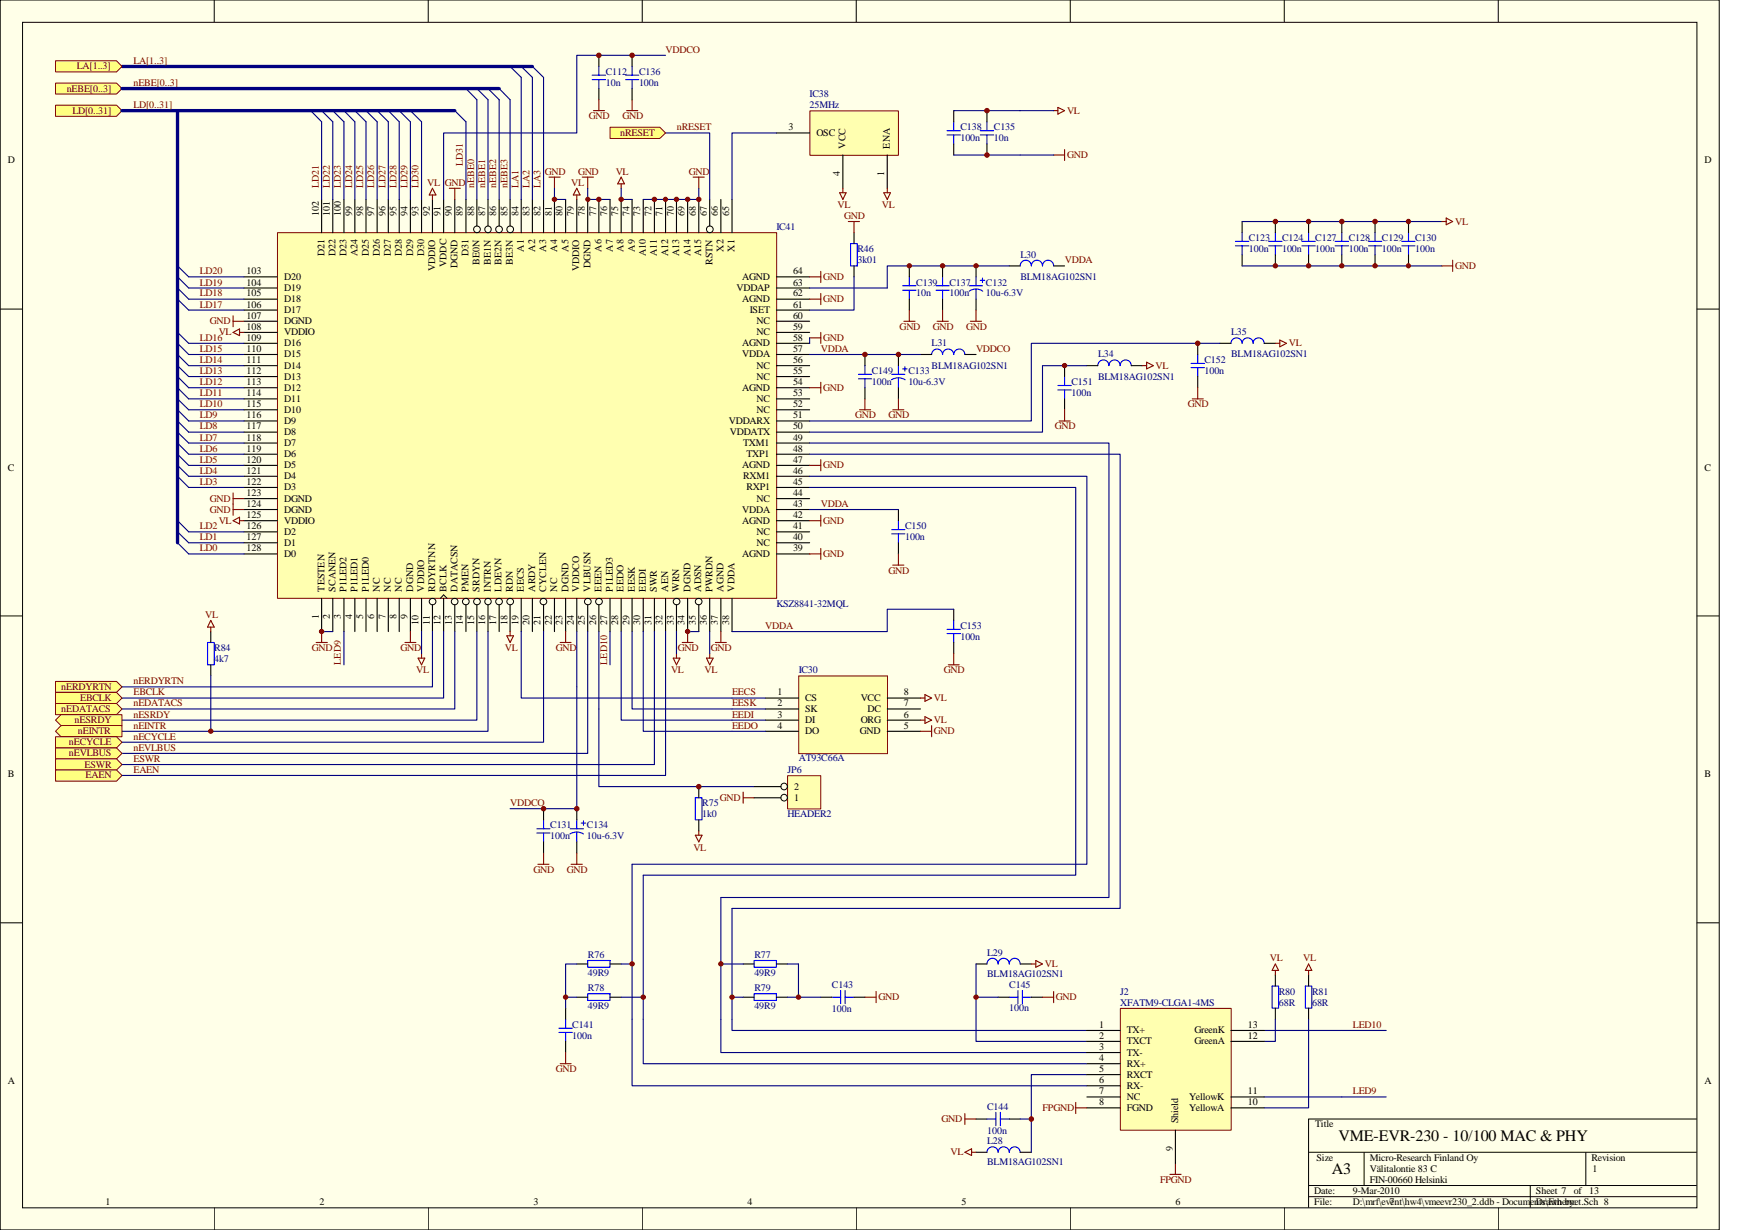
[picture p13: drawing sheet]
<svg xmlns="http://www.w3.org/2000/svg" width="297mm" height="210mm" viewBox="0 0 297 210" stroke-linecap="round" stroke-linejoin="round" font-family="sans-serif">
<defs><g id="words">
<g font-size="2.7">
<text x="228.5" y="194.7">VME-EVR-230 - 10/100 MAC &amp; PHY</text>
<text x="227.4" y="200.4">A3</text>
</g>
<g font-size="1.7" fill="#800000">
<text x="13.1" y="11.9">LA[1..3]</text>
<text x="22.8" y="10.9">LA[1..3]</text>
<text x="113.6" y="9">VDDCO</text>
<text x="11.4" y="15.6">nEBE[0..3]</text>
<text x="22.8" y="14.7">nEBE[0..3]</text>
<text x="12.4" y="19.4">LD[0..31]</text>
<text x="22.8" y="18.5">LD[0..31]</text>
<text x="100.5" y="20.4">GND</text>
<text x="105.9" y="23.2">nRESET</text>
<text x="106.3" y="20.4">GND</text>
<text x="115.5" y="22.2">nRESET</text>
<text x="182.2" y="19.4">VL</text>
<text x="79" y="28.4" transform="rotate(-90 79 28.4)">LD31</text>
<text x="93" y="29.8">GND</text>
<text x="98.7" y="29.8">GND</text>
<text x="105.1" y="29.8">VL</text>
<text x="117.6" y="29.8">GND</text>
<text x="182.2" y="27">GND</text>
<text x="54.4" y="32.1" transform="rotate(-90 54.4 32.1)">LD21</text>
<text x="56.3" y="32.1" transform="rotate(-90 56.3 32.1)">LD22</text>
<text x="58.2" y="32.1" transform="rotate(-90 58.2 32.1)">LD23</text>
<text x="60.1" y="32.1" transform="rotate(-90 60.1 32.1)">LD24</text>
<text x="62" y="32.1" transform="rotate(-90 62 32.1)">LD25</text>
<text x="63.9" y="32.1" transform="rotate(-90 63.9 32.1)">LD26</text>
<text x="65.8" y="32.1" transform="rotate(-90 65.8 32.1)">LD27</text>
<text x="67.7" y="32.1" transform="rotate(-90 67.7 32.1)">LD28</text>
<text x="69.6" y="32.1" transform="rotate(-90 69.6 32.1)">LD29</text>
<text x="71.5" y="32.1" transform="rotate(-90 71.5 32.1)">LD30</text>
<text x="72.9" y="31.7">VL</text>
<text x="75.9" y="31.7">GND</text>
<text x="80.9" y="32.1" transform="rotate(-90 80.9 32.1)">nEBE0</text>
<text x="82.8" y="32.1" transform="rotate(-90 82.8 32.1)">nEBE1</text>
<text x="84.7" y="32.1" transform="rotate(-90 84.7 32.1)">nEBE2</text>
<text x="86.6" y="32.1" transform="rotate(-90 86.6 32.1)">nEBE3</text>
<text x="88.5" y="32.1" transform="rotate(-90 88.5 32.1)">LA1</text>
<text x="90.4" y="32.1" transform="rotate(-90 90.4 32.1)">LA2</text>
<text x="92.3" y="32.1" transform="rotate(-90 92.3 32.1)">LA3</text>
<text x="97.5" y="31.7">VL</text>
<text x="143" y="35.5">VL</text>
<text x="150.5" y="35.5">VL</text>
<text x="144.1" y="37.4">GND</text>
<text x="248.4" y="38.3">VL</text>
<text x="34.1" y="46.8">LD20</text>
<text x="140.5" y="47.8">GND</text>
<text x="181.8" y="44.9">VDDA</text>
<text x="248.4" y="45.9">GND</text>
<text x="34.1" y="52.5">LD17</text>
<text x="34.1" y="50.6">LD18</text>
<text x="34.1" y="48.7">LD19</text>
<text x="140.5" y="51.6">GND</text>
<text x="34.1" y="58.2">LD16</text>
<text x="35.8" y="55.3">GND</text>
<text x="37.3" y="57.2">VL</text>
<text x="140.5" y="58.2">GND</text>
<text x="153.6" y="56.3">GND</text>
<text x="159.3" y="56.3">GND</text>
<text x="164.9" y="56.3">GND</text>
<text x="220" y="59.1">VL</text>
<text x="34.1" y="65.7">LD12</text>
<text x="34.1" y="63.8">LD13</text>
<text x="34.1" y="61.9">LD14</text>
<text x="34.1" y="60.1">LD15</text>
<text x="140.1" y="60.1">VDDA</text>
<text x="166.6" y="60.1">VDDCO</text>
<text x="197.3" y="62.9">VL</text>
<text x="34.1" y="71.4">LD9</text>
<text x="34.1" y="69.5">LD10</text>
<text x="34.1" y="67.6">LD11</text>
<text x="140.5" y="66.7">GND</text>
<text x="146" y="71.4">GND</text>
<text x="151.7" y="71.4">GND</text>
<text x="202.8" y="69.5">GND</text>
<text x="34.1" y="77.1">LD6</text>
<text x="34.1" y="75.2">LD7</text>
<text x="34.1" y="73.3">LD8</text>
<text x="180.1" y="73.3">GND</text>
<text x="34.1" y="82.8">LD3</text>
<text x="34.1" y="80.9">LD4</text>
<text x="34.1" y="79">LD5</text>
<text x="140.5" y="79.9">GND</text>
<text x="35.8" y="85.6">GND</text>
<text x="35.8" y="87.5">GND</text>
<text x="37.3" y="89.4">VL</text>
<text x="140.1" y="86.5">VDDA</text>
<text x="140.5" y="89.4">GND</text>
<text x="34.1" y="94.1">LD0</text>
<text x="34.1" y="92.2">LD1</text>
<text x="34.1" y="90.3">LD2</text>
<text x="140.5" y="95">GND</text>
<text x="151.7" y="97.9">GND</text>
<text x="35" y="105.5">VL</text>
<text x="130.6" y="107.3">VDDA</text>
<text x="53.3" y="111.1">GND</text>
<text x="58.2" y="113.5" transform="rotate(-90 58.2 113.5)">LED9</text>
<text x="68.4" y="111.1">GND</text>
<text x="86.2" y="111.1">VL</text>
<text x="94.9" y="111.1">GND</text>
<text x="103.6" y="113.5" transform="rotate(-90 103.6 113.5)">LED10</text>
<text x="115.7" y="111.1">GND</text>
<text x="121.4" y="111.1">GND</text>
<text x="10.5" y="117.7">nERDYRTN</text>
<text x="13.7" y="119.6">EBCLK</text>
<text x="22.8" y="116.8">nERDYRTN</text>
<text x="22.8" y="118.7">EBCLK</text>
<text x="71" y="114.9">VL</text>
<text x="114.6" y="114.9">VL</text>
<text x="120.3" y="114.9">VL</text>
<text x="125" y="118.7">EECS</text>
<text x="159.4" y="119.6">VL</text>
<text x="161.1" y="114.9">GND</text>
<text x="10.5" y="121.5">nEDATACS</text>
<text x="12.7" y="123.4">nESRDY</text>
<text x="13.3" y="125.3">nEINTR</text>
<text x="22.8" y="120.6">nEDATACS</text>
<text x="22.8" y="122.5">nESRDY</text>
<text x="22.8" y="124.3">nEINTR</text>
<text x="125" y="120.6">EESK</text>
<text x="125" y="122.5">EEDI</text>
<text x="125" y="124.3">EEDO</text>
<text x="159.4" y="123.4">VL</text>
<text x="159.4" y="125.3">GND</text>
<text x="11.8" y="127.2">nECYCLE</text>
<text x="11.8" y="129.1">nEVLBUS</text>
<text x="14.4" y="131">ESWR</text>
<text x="22.8" y="126.2">nECYCLE</text>
<text x="22.8" y="128.1">nEVLBUS</text>
<text x="22.8" y="130">ESWR</text>
<text x="22.8" y="131.9">EAEN</text>
<text x="14.6" y="132.8">EAEN</text>
<text x="87.1" y="137.6">VDDCO</text>
<text x="122.9" y="136.7">GND</text>
<text x="91.1" y="148.9">GND</text>
<text x="96.8" y="148.9">GND</text>
<text x="118.4" y="145.2">VL</text>
<text x="178.3" y="165">VL</text>
<text x="216.8" y="164">VL</text>
<text x="222.5" y="164">VL</text>
<text x="150" y="170.7">GND</text>
<text x="180.3" y="170.7">GND</text>
<text x="231" y="175.4">LED10</text>
<text x="94.9" y="183">GND</text>
<text x="160.7" y="191.5">GND</text>
<text x="178" y="189.6">FPGND</text>
<text x="231" y="186.7">LED9</text>
<text x="162.3" y="197.1">VL</text>
<text x="198" y="201.9">FPGND</text>
</g>
<g font-size="1.7" fill="#000080">
<text x="103.4" y="12.8">C112</text>
<text x="103.4" y="14.7">10n</text>
<text x="109.1" y="12.8">C136</text>
<text x="109.1" y="14.7">100n</text>
<text x="138.2" y="16.6">IC38</text>
<text x="138.2" y="18.5">25MHz</text>
<text x="164" y="22.2">C138</text>
<text x="169.7" y="22.2">C135</text>
<text x="164" y="24.1">100n</text>
<text x="169.7" y="24.1">10n</text>
<text x="132.5" y="39.2">IC41</text>
<text x="213.2" y="41.1">C123</text>
<text x="218.9" y="41.1">C124</text>
<text x="224.5" y="41.1">C127</text>
<text x="230.2" y="41.1">C128</text>
<text x="235.9" y="41.1">C129</text>
<text x="241.6" y="41.1">C130</text>
<text x="146.4" y="43.1">R46</text>
<text x="146.4" y="44.9">3k01</text>
<text x="174.2" y="44">L30</text>
<text x="174.2" y="47.8">BLM18AG102SN1</text>
<text x="213.2" y="43.1">100n</text>
<text x="218.9" y="43.1">100n</text>
<text x="224.5" y="43.1">100n</text>
<text x="230.2" y="43.1">100n</text>
<text x="235.9" y="43.1">100n</text>
<text x="241.6" y="43.1">100n</text>
<text x="156.4" y="48.7">C139</text>
<text x="156.4" y="50.6">10n</text>
<text x="162.1" y="48.7">C137</text>
<text x="162.1" y="50.6">100n</text>
<text x="168.3" y="48.7">C132</text>
<text x="168.3" y="50.6">10u-6.3V</text>
<text x="159" y="59.1">L31</text>
<text x="210.2" y="57.2">L35</text>
<text x="148.8" y="63.8">C149</text>
<text x="148.8" y="65.7">100n</text>
<text x="155.1" y="63.8">C133</text>
<text x="155.1" y="65.7">10u-6.3V</text>
<text x="159" y="62.9">BLM18AG102SN1</text>
<text x="182.9" y="65.7">C151</text>
<text x="187.4" y="61">L34</text>
<text x="187.4" y="64.8">BLM18AG102SN1</text>
<text x="205.6" y="61.9">C152</text>
<text x="205.6" y="63.8">100n</text>
<text x="210.2" y="61">BLM18AG102SN1</text>
<text x="182.9" y="67.6">100n</text>
<text x="154.5" y="90.3">C150</text>
<text x="154.5" y="92.2">100n</text>
<text x="132.5" y="103.5">KSZ8841-32MQL</text>
<text x="164" y="107.3">C153</text>
<text x="36.6" y="111.1">R84</text>
<text x="36.6" y="113">4k7</text>
<text x="164" y="109.2">100n</text>
<text x="136.4" y="114.9">IC30</text>
<text x="134.4" y="131.9">JP6</text>
<text x="136.4" y="129.8">AT93C66A</text>
<text x="119.9" y="137.6">R75</text>
<text x="93.9" y="141.4">C131</text>
<text x="93.9" y="143.3">100n</text>
<text x="100.2" y="141.4">C134</text>
<text x="100.2" y="143.3">10u-6.3V</text>
<text x="119.9" y="139.5">1k0</text>
<text x="134.4" y="139.5">HEADER2</text>
<text x="100.4" y="163.5">R76</text>
<text x="100.4" y="166.5">49R9</text>
<text x="128.8" y="163.5">R77</text>
<text x="128.8" y="166.5">49R9</text>
<text x="168.5" y="163.1">L29</text>
<text x="168.5" y="166.7">BLM18AG102SN1</text>
<text x="100.4" y="169.2">R78</text>
<text x="100.4" y="172.2">49R9</text>
<text x="128.8" y="169.2">R79</text>
<text x="128.8" y="172.2">49R9</text>
<text x="142" y="168.6">C143</text>
<text x="142" y="172.8">100n</text>
<text x="172.3" y="168.6">C145</text>
<text x="172.3" y="172.6">100n</text>
<text x="191.2" y="169.7">J2</text>
<text x="191.2" y="171.6">XFATM9-CLGA1-4MS</text>
<text x="218.3" y="169.7">R80</text>
<text x="218.3" y="171.6">68R</text>
<text x="224" y="169.7">R81</text>
<text x="224" y="171.6">68R</text>
<text x="97.7" y="175.4">C141</text>
<text x="97.7" y="177.3">100n</text>
<text x="168.5" y="189.4">C144</text>
<text x="168.5" y="193.5">100n</text>
<text x="168.5" y="195.2">L28</text>
<text x="168.5" y="198.8">BLM18AG102SN1</text>
</g>
<g font-size="1.7">
<text x="134.6" y="22.2">3</text>
<text x="139.4" y="23.2">OSC</text>
<text x="1.4" y="27.9">D</text>
<text x="144.4" y="25.4" transform="rotate(-90 144.4 25.4)">VCC</text>
<text x="151.9" y="25.4" transform="rotate(-90 151.9 25.4)">ENA</text>
<text x="291" y="27.9">D</text>
<text x="143.4" y="30.1" transform="rotate(-90 143.4 30.1)">4</text>
<text x="151" y="30.1" transform="rotate(-90 151 30.1)">1</text>
<text x="54.4" y="36.9" transform="rotate(-90 54.4 36.9)">102</text>
<text x="56.3" y="36.9" transform="rotate(-90 56.3 36.9)">101</text>
<text x="58.2" y="36.9" transform="rotate(-90 58.2 36.9)">100</text>
<text x="60.1" y="36.9" transform="rotate(-90 60.1 36.9)">99</text>
<text x="62" y="36.9" transform="rotate(-90 62 36.9)">98</text>
<text x="63.9" y="36.9" transform="rotate(-90 63.9 36.9)">97</text>
<text x="65.8" y="36.9" transform="rotate(-90 65.8 36.9)">96</text>
<text x="67.7" y="36.9" transform="rotate(-90 67.7 36.9)">95</text>
<text x="69.6" y="36.9" transform="rotate(-90 69.6 36.9)">94</text>
<text x="71.5" y="36.9" transform="rotate(-90 71.5 36.9)">93</text>
<text x="73.4" y="36.9" transform="rotate(-90 73.4 36.9)">92</text>
<text x="75.2" y="36.9" transform="rotate(-90 75.2 36.9)">91</text>
<text x="77.1" y="36.9" transform="rotate(-90 77.1 36.9)">90</text>
<text x="79" y="36.9" transform="rotate(-90 79 36.9)">89</text>
<text x="80.9" y="36.9" transform="rotate(-90 80.9 36.9)">88</text>
<text x="82.8" y="36.9" transform="rotate(-90 82.8 36.9)">87</text>
<text x="84.7" y="36.9" transform="rotate(-90 84.7 36.9)">86</text>
<text x="86.6" y="36.9" transform="rotate(-90 86.6 36.9)">85</text>
<text x="88.5" y="36.9" transform="rotate(-90 88.5 36.9)">84</text>
<text x="90.4" y="36.9" transform="rotate(-90 90.4 36.9)">83</text>
<text x="92.3" y="36.9" transform="rotate(-90 92.3 36.9)">82</text>
<text x="94.2" y="36.9" transform="rotate(-90 94.2 36.9)">81</text>
<text x="96.1" y="36.9" transform="rotate(-90 96.1 36.9)">80</text>
<text x="98" y="36.9" transform="rotate(-90 98 36.9)">79</text>
<text x="99.9" y="36.9" transform="rotate(-90 99.9 36.9)">78</text>
<text x="101.8" y="36.9" transform="rotate(-90 101.8 36.9)">77</text>
<text x="103.6" y="36.9" transform="rotate(-90 103.6 36.9)">76</text>
<text x="105.5" y="36.9" transform="rotate(-90 105.5 36.9)">75</text>
<text x="107.4" y="36.9" transform="rotate(-90 107.4 36.9)">74</text>
<text x="109.3" y="36.9" transform="rotate(-90 109.3 36.9)">73</text>
<text x="111.2" y="36.9" transform="rotate(-90 111.2 36.9)">72</text>
<text x="113.1" y="36.9" transform="rotate(-90 113.1 36.9)">71</text>
<text x="115" y="36.9" transform="rotate(-90 115 36.9)">70</text>
<text x="116.9" y="36.9" transform="rotate(-90 116.9 36.9)">69</text>
<text x="118.8" y="36.9" transform="rotate(-90 118.8 36.9)">68</text>
<text x="120.7" y="36.9" transform="rotate(-90 120.7 36.9)">67</text>
<text x="122.6" y="36.9" transform="rotate(-90 122.6 36.9)">66</text>
<text x="124.5" y="36.9" transform="rotate(-90 124.5 36.9)">65</text>
<text x="42.1" y="46.8">103</text>
<text x="48.5" y="47.8">D20</text>
<text x="55.4" y="43.7" transform="rotate(-90 55.4 43.7)">D21</text>
<text x="57.3" y="43.7" transform="rotate(-90 57.3 43.7)">D22</text>
<text x="59.1" y="43.7" transform="rotate(-90 59.1 43.7)">D23</text>
<text x="61" y="43.7" transform="rotate(-90 61 43.7)">A24</text>
<text x="62.9" y="43.7" transform="rotate(-90 62.9 43.7)">D25</text>
<text x="64.9" y="43.7" transform="rotate(-90 64.9 43.7)">D26</text>
<text x="66.7" y="43.7" transform="rotate(-90 66.7 43.7)">D27</text>
<text x="68.6" y="43.7" transform="rotate(-90 68.6 43.7)">D28</text>
<text x="70.5" y="43.7" transform="rotate(-90 70.5 43.7)">D29</text>
<text x="72.4" y="43.7" transform="rotate(-90 72.4 43.7)">D30</text>
<text x="74.3" y="46.3" transform="rotate(-90 74.3 46.3)">VDDIO</text>
<text x="76.2" y="45.6" transform="rotate(-90 76.2 45.6)">VDDC</text>
<text x="78.1" y="45.8" transform="rotate(-90 78.1 45.8)">DGND</text>
<text x="80" y="43.7" transform="rotate(-90 80 43.7)">D31</text>
<text x="81.9" y="45.2" transform="rotate(-90 81.9 45.2)">BE0N</text>
<text x="83.8" y="45.2" transform="rotate(-90 83.8 45.2)">BE1N</text>
<text x="85.6" y="45.2" transform="rotate(-90 85.6 45.2)">BE2N</text>
<text x="87.5" y="45.2" transform="rotate(-90 87.5 45.2)">BE3N</text>
<text x="89.4" y="42.9" transform="rotate(-90 89.4 42.9)">A1</text>
<text x="91.4" y="42.9" transform="rotate(-90 91.4 42.9)">A2</text>
<text x="93.2" y="42.9" transform="rotate(-90 93.2 42.9)">A3</text>
<text x="95.1" y="42.9" transform="rotate(-90 95.1 42.9)">A4</text>
<text x="97" y="42.9" transform="rotate(-90 97 42.9)">A5</text>
<text x="98.9" y="46.3" transform="rotate(-90 98.9 46.3)">VDDIO</text>
<text x="100.8" y="45.8" transform="rotate(-90 100.8 45.8)">DGND</text>
<text x="102.7" y="42.9" transform="rotate(-90 102.7 42.9)">A6</text>
<text x="104.6" y="42.9" transform="rotate(-90 104.6 42.9)">A7</text>
<text x="106.5" y="42.9" transform="rotate(-90 106.5 42.9)">A8</text>
<text x="108.4" y="42.9" transform="rotate(-90 108.4 42.9)">A9</text>
<text x="110.3" y="43.7" transform="rotate(-90 110.3 43.7)">A10</text>
<text x="112.1" y="43.7" transform="rotate(-90 112.1 43.7)">A11</text>
<text x="114" y="43.7" transform="rotate(-90 114 43.7)">A12</text>
<text x="115.9" y="43.7" transform="rotate(-90 115.9 43.7)">A13</text>
<text x="117.9" y="43.7" transform="rotate(-90 117.9 43.7)">A14</text>
<text x="119.7" y="43.7" transform="rotate(-90 119.7 43.7)">A15</text>
<text x="121.6" y="45.2" transform="rotate(-90 121.6 45.2)">RSTN</text>
<text x="123.5" y="42.9" transform="rotate(-90 123.5 42.9)">X2</text>
<text x="125.4" y="42.9" transform="rotate(-90 125.4 42.9)">X1</text>
<text x="126.7" y="47.8">AGND</text>
<text x="135.4" y="46.8">64</text>
<text x="42.1" y="48.7">104</text>
<text x="42.1" y="50.6">105</text>
<text x="42.1" y="52.5">106</text>
<text x="48.5" y="49.7">D19</text>
<text x="48.5" y="51.6">D18</text>
<text x="48.5" y="53.4">D17</text>
<text x="125.7" y="49.7">VDDAP</text>
<text x="126.7" y="51.6">AGND</text>
<text x="128" y="53.4">ISET</text>
<text x="135.4" y="48.7">63</text>
<text x="135.4" y="52.5">61</text>
<text x="135.4" y="50.6">62</text>
<text x="42.1" y="54.4">107</text>
<text x="42.1" y="56.3">108</text>
<text x="42.1" y="58.2">109</text>
<text x="48.5" y="55.3">DGND</text>
<text x="48.5" y="57.2">VDDIO</text>
<text x="48.5" y="59.1">D16</text>
<text x="126.7" y="59.1">AGND</text>
<text x="129.2" y="57.2">NC</text>
<text x="129.2" y="55.3">NC</text>
<text x="135.4" y="56.3">59</text>
<text x="135.4" y="54.4">60</text>
<text x="135.4" y="58.2">58</text>
<text x="42.1" y="60.1">110</text>
<text x="42.1" y="61.9">111</text>
<text x="42.1" y="63.8">112</text>
<text x="42.1" y="65.7">113</text>
<text x="48.5" y="61">D15</text>
<text x="48.5" y="62.9">D14</text>
<text x="48.5" y="64.8">D13</text>
<text x="126.7" y="61">VDDA</text>
<text x="129.2" y="64.8">NC</text>
<text x="129.2" y="62.9">NC</text>
<text x="135.4" y="63.8">55</text>
<text x="135.4" y="61.9">56</text>
<text x="135.4" y="65.7">54</text>
<text x="135.4" y="60.1">57</text>
<text x="42.1" y="67.6">114</text>
<text x="42.1" y="69.5">115</text>
<text x="42.1" y="71.4">116</text>
<text x="48.5" y="66.7">D12</text>
<text x="48.5" y="68.6">D11</text>
<text x="48.5" y="70.4">D10</text>
<text x="126.7" y="66.7">AGND</text>
<text x="129.2" y="70.4">NC</text>
<text x="129.2" y="68.6">NC</text>
<text x="135.4" y="69.5">52</text>
<text x="135.4" y="67.6">53</text>
<text x="135.4" y="71.4">51</text>
<text x="42.1" y="73.3">117</text>
<text x="42.1" y="75.2">118</text>
<text x="42.1" y="77.1">119</text>
<text x="48.5" y="72.3">D9</text>
<text x="48.5" y="74.3">D8</text>
<text x="48.5" y="76.1">D7</text>
<text x="124.4" y="72.3">VDDARX</text>
<text x="124.6" y="74.3">VDDATX</text>
<text x="126.9" y="76.1">TXM1</text>
<text x="135.4" y="77.1">48</text>
<text x="135.4" y="73.3">50</text>
<text x="135.4" y="75.2">49</text>
<text x="1.4" y="80.3">C</text>
<text x="42.1" y="79">120</text>
<text x="42.1" y="80.9">121</text>
<text x="42.1" y="82.8">122</text>
<text x="48.5" y="78">D6</text>
<text x="48.5" y="79.9">D5</text>
<text x="48.5" y="81.8">D4</text>
<text x="48.5" y="83.7">D3</text>
<text x="126.7" y="79.9">AGND</text>
<text x="126.9" y="81.8">RXM1</text>
<text x="127.4" y="83.7">RXP1</text>
<text x="127.4" y="78">TXP1</text>
<text x="135.4" y="82.8">45</text>
<text x="135.4" y="79">47</text>
<text x="135.4" y="80.9">46</text>
<text x="291" y="80.3">C</text>
<text x="42.1" y="84.6">123</text>
<text x="42.1" y="86.5">124</text>
<text x="42.1" y="88.4">125</text>
<text x="48.5" y="85.6">DGND</text>
<text x="48.5" y="87.5">DGND</text>
<text x="48.5" y="89.4">VDDIO</text>
<text x="126.7" y="89.4">AGND</text>
<text x="126.7" y="87.5">VDDA</text>
<text x="129.2" y="85.6">NC</text>
<text x="135.4" y="84.6">44</text>
<text x="135.4" y="88.4">42</text>
<text x="135.4" y="86.5">43</text>
<text x="42.1" y="90.3">126</text>
<text x="42.1" y="92.2">127</text>
<text x="42.1" y="94.1">128</text>
<text x="48.5" y="91.3">D2</text>
<text x="48.5" y="93.1">D1</text>
<text x="48.5" y="95">D0</text>
<text x="126.7" y="95">AGND</text>
<text x="129.2" y="93.1">NC</text>
<text x="129.2" y="91.3">NC</text>
<text x="135.4" y="92.2">40</text>
<text x="135.4" y="90.3">41</text>
<text x="135.4" y="94.1">39</text>
<text x="55.4" y="101" transform="rotate(-90 55.4 101)">TESTEN</text>
<text x="57.3" y="101" transform="rotate(-90 57.3 101)">SCANEN</text>
<text x="59.1" y="101" transform="rotate(-90 59.1 101)">P1LED2</text>
<text x="61" y="101" transform="rotate(-90 61 101)">P1LED1</text>
<text x="62.9" y="101" transform="rotate(-90 62.9 101)">P1LED0</text>
<text x="64.9" y="101" transform="rotate(-90 64.9 101)">NC</text>
<text x="66.7" y="101" transform="rotate(-90 66.7 101)">NC</text>
<text x="68.6" y="101" transform="rotate(-90 68.6 101)">NC</text>
<text x="70.5" y="101" transform="rotate(-90 70.5 101)">DGND</text>
<text x="72.4" y="101" transform="rotate(-90 72.4 101)">VDDIO</text>
<text x="74.3" y="101" transform="rotate(-90 74.3 101)">RDYRTNN</text>
<text x="76.2" y="101" transform="rotate(-90 76.2 101)">BCLK</text>
<text x="78.1" y="101" transform="rotate(-90 78.1 101)">DATACSN</text>
<text x="80" y="101" transform="rotate(-90 80 101)">PMEN</text>
<text x="81.9" y="101" transform="rotate(-90 81.9 101)">SRDYN</text>
<text x="83.8" y="101" transform="rotate(-90 83.8 101)">INTRN</text>
<text x="85.6" y="101" transform="rotate(-90 85.6 101)">LDEVN</text>
<text x="87.5" y="101" transform="rotate(-90 87.5 101)">RDN</text>
<text x="89.4" y="101" transform="rotate(-90 89.4 101)">EECS</text>
<text x="91.4" y="101" transform="rotate(-90 91.4 101)">ARDY</text>
<text x="93.2" y="101" transform="rotate(-90 93.2 101)">CYCLEN</text>
<text x="95.1" y="101" transform="rotate(-90 95.1 101)">NC</text>
<text x="97" y="101" transform="rotate(-90 97 101)">DGND</text>
<text x="98.9" y="101" transform="rotate(-90 98.9 101)">VDDCO</text>
<text x="100.8" y="101" transform="rotate(-90 100.8 101)">VLBUSN</text>
<text x="102.7" y="101" transform="rotate(-90 102.7 101)">EEEN</text>
<text x="104.6" y="101" transform="rotate(-90 104.6 101)">P1LED3</text>
<text x="106.5" y="101" transform="rotate(-90 106.5 101)">EEDO</text>
<text x="108.4" y="101" transform="rotate(-90 108.4 101)">EESK</text>
<text x="110.3" y="101" transform="rotate(-90 110.3 101)">EEDI</text>
<text x="112.1" y="101" transform="rotate(-90 112.1 101)">SWR</text>
<text x="114" y="101" transform="rotate(-90 114 101)">AEN</text>
<text x="115.9" y="101" transform="rotate(-90 115.9 101)">WRN</text>
<text x="117.9" y="101" transform="rotate(-90 117.9 101)">DGND</text>
<text x="119.7" y="101" transform="rotate(-90 119.7 101)">ADSN</text>
<text x="121.6" y="101" transform="rotate(-90 121.6 101)">PWRDN</text>
<text x="123.5" y="101" transform="rotate(-90 123.5 101)">AGND</text>
<text x="125.4" y="101" transform="rotate(-90 125.4 101)">VDDA</text>
<text x="54.4" y="105.7" transform="rotate(-90 54.4 105.7)">1</text>
<text x="56.3" y="105.7" transform="rotate(-90 56.3 105.7)">2</text>
<text x="58.2" y="105.7" transform="rotate(-90 58.2 105.7)">3</text>
<text x="60.1" y="105.7" transform="rotate(-90 60.1 105.7)">4</text>
<text x="62" y="105.7" transform="rotate(-90 62 105.7)">5</text>
<text x="63.9" y="105.7" transform="rotate(-90 63.9 105.7)">6</text>
<text x="65.8" y="105.7" transform="rotate(-90 65.8 105.7)">7</text>
<text x="67.7" y="105.7" transform="rotate(-90 67.7 105.7)">8</text>
<text x="69.6" y="105.7" transform="rotate(-90 69.6 105.7)">9</text>
<text x="71.5" y="106.6" transform="rotate(-90 71.5 106.6)">10</text>
<text x="73.4" y="106.6" transform="rotate(-90 73.4 106.6)">11</text>
<text x="75.2" y="106.6" transform="rotate(-90 75.2 106.6)">12</text>
<text x="77.1" y="106.6" transform="rotate(-90 77.1 106.6)">13</text>
<text x="79" y="106.6" transform="rotate(-90 79 106.6)">14</text>
<text x="80.9" y="106.6" transform="rotate(-90 80.9 106.6)">15</text>
<text x="82.8" y="106.6" transform="rotate(-90 82.8 106.6)">16</text>
<text x="84.7" y="106.6" transform="rotate(-90 84.7 106.6)">17</text>
<text x="86.6" y="106.6" transform="rotate(-90 86.6 106.6)">18</text>
<text x="88.5" y="106.6" transform="rotate(-90 88.5 106.6)">19</text>
<text x="90.4" y="106.6" transform="rotate(-90 90.4 106.6)">20</text>
<text x="92.3" y="106.6" transform="rotate(-90 92.3 106.6)">21</text>
<text x="94.2" y="106.6" transform="rotate(-90 94.2 106.6)">22</text>
<text x="96.1" y="106.6" transform="rotate(-90 96.1 106.6)">23</text>
<text x="98" y="106.6" transform="rotate(-90 98 106.6)">24</text>
<text x="99.9" y="106.6" transform="rotate(-90 99.9 106.6)">25</text>
<text x="101.8" y="106.6" transform="rotate(-90 101.8 106.6)">26</text>
<text x="103.6" y="106.6" transform="rotate(-90 103.6 106.6)">27</text>
<text x="105.5" y="106.6" transform="rotate(-90 105.5 106.6)">28</text>
<text x="107.4" y="106.6" transform="rotate(-90 107.4 106.6)">29</text>
<text x="109.3" y="106.6" transform="rotate(-90 109.3 106.6)">30</text>
<text x="111.2" y="106.6" transform="rotate(-90 111.2 106.6)">31</text>
<text x="113.1" y="106.6" transform="rotate(-90 113.1 106.6)">32</text>
<text x="115" y="106.6" transform="rotate(-90 115 106.6)">33</text>
<text x="116.9" y="106.6" transform="rotate(-90 116.9 106.6)">34</text>
<text x="118.8" y="106.6" transform="rotate(-90 118.8 106.6)">35</text>
<text x="120.7" y="106.6" transform="rotate(-90 120.7 106.6)">36</text>
<text x="122.6" y="106.6" transform="rotate(-90 122.6 106.6)">37</text>
<text x="124.5" y="106.6" transform="rotate(-90 124.5 106.6)">38</text>
<text x="132.8" y="118.7">1</text>
<text x="137.5" y="119.6">CS</text>
<text x="146.9" y="119.6">VCC</text>
<text x="154.3" y="118.7">8</text>
<text x="132.8" y="120.6">2</text>
<text x="132.8" y="122.5">3</text>
<text x="132.8" y="124.3">4</text>
<text x="137.5" y="121.5">SK</text>
<text x="137.5" y="123.4">DI</text>
<text x="137.5" y="125.3">DO</text>
<text x="146.8" y="125.3">GND</text>
<text x="146.9" y="123.4">ORG</text>
<text x="148.1" y="121.5">DC</text>
<text x="154.3" y="120.6">7</text>
<text x="154.3" y="124.3">5</text>
<text x="154.3" y="122.5">6</text>
<text x="1.4" y="132.7">B</text>
<text x="135.6" y="136.7">1</text>
<text x="135.6" y="134.7">2</text>
<text x="291" y="132.7">B</text>
<text x="187.6" y="175.4">1</text>
<text x="187.6" y="179.2">3</text>
<text x="187.6" y="177.3">2</text>
<text x="192.4" y="176.4">TX+</text>
<text x="192.4" y="178.2">TXCT</text>
<text x="203.9" y="178.2">GreenA</text>
<text x="203.9" y="176.4">GreenK</text>
<text x="213" y="177.3">12</text>
<text x="213" y="175.4">13</text>
<text x="1.4" y="185">A</text>
<text x="187.6" y="181.1">4</text>
<text x="187.6" y="183">5</text>
<text x="187.6" y="184.9">6</text>
<text x="192.4" y="180.1">TX-</text>
<text x="192.4" y="182">RX+</text>
<text x="192.4" y="183.9">RXCT</text>
<text x="192.4" y="185.8">RX-</text>
<text x="291" y="185">A</text>
<text x="187.6" y="186.7">7</text>
<text x="187.6" y="188.6">8</text>
<text x="192.4" y="187.7">NC</text>
<text x="192.4" y="189.6">FGND</text>
<text x="201.1" y="191.7" transform="rotate(-90 201.1 191.7)">Shield</text>
<text x="203" y="189.6">YellowA</text>
<text x="203" y="187.7">YellowK</text>
<text x="213" y="188.6">10</text>
<text x="213" y="186.7">11</text>
<text x="200.2" y="196.5" transform="rotate(-90 200.2 196.5)">9</text>
<text x="224.5" y="192.4">Title</text>
<text x="224.4" y="203.8">Date:</text>
<text x="224.7" y="198.1">Size</text>
<text x="231" y="203.8">9-Mar-2010</text>
<text x="233.8" y="198.1">Micro-Research Finland Oy</text>
<text x="233.8" y="200">Välitalontie 83 C</text>
<text x="233.8" y="201.9">FIN-00660 Helsinki</text>
<text x="262.2" y="203.8">Sheet 7</text>
<text x="268.6" y="203.8">of</text>
<text x="271.3" y="203.8">13</text>
<text x="271.7" y="198.1">Revision</text>
<text x="271.9" y="200">1</text>
<text x="18" y="205.7">1</text>
<text x="54.6" y="205.7">2</text>
<text x="91.1" y="205.7">3</text>
<text x="127.6" y="205.7">4</text>
<text x="164.2" y="205.7">5</text>
<text x="200.7" y="205.7">6</text>
<text x="224.4" y="205.7">File:</text>
<text x="231" y="205.7">D:\mrf\event\hw4\vmeevr230_2.ddb - Documents\Ethernet.Sch 8</text>
<text x="237.2" y="205.7">7</text>
<text x="262.2" y="205.7">Drawn by:</text>
</g>
</g></defs>
<path d="M0 0h293.5v209.9h-293.5z" fill="#ffffe8"/>
<g fill="none" stroke="#000" stroke-width=".17">
<path d="M0 0h293.5v209.9h-293.5zM3.8 3.8h285.9v202.3h-285.9zM36.6 0v3.8M73.1 0v3.8M109.6 0v3.8M146.2 0v3.8M182.7 0v3.8M219.2 0v3.8M255.8 0v3.8M0 52.7h3.8M289.6 52.7h3.9M0 105.1h3.8"/>
<path d="M289.6 105.1h3.9M0 157.5h3.8M289.6 157.5h3.9M223.4 196.6h66.2M232.9 196.6v5.7M270.7 196.6v5.7M289.6 191h-66.2v15.1M36.6 206.1v3.8M73.1 206.1v3.8M109.6 206.1v3.8M146.2 206.1v3.8M182.7 206.1v3.8"/>
<path d="M219.2 206.1v3.8M223.4 202.3h66.2M223.4 204.2h66.2M255.8 206.1v3.8M261.2 202.3v3.8"/>
</g>
<path d="M136.4 115.4h15.1v13.2h-15.1z" fill="#ffffb0"/>
<path d="M136.4 115.4h15.1v13.2h-15.1z" fill="none" stroke="#800000" stroke-width=".17"/>
<g fill="none" stroke="#000" stroke-width=".19">
<path d="M145.8 39.7v1.9M212 37.8v1.9M217.7 37.8v1.9M223.4 37.8v1.9M229.1 37.8v1.9M234.7 37.8v1.9M240.5 37.8v1.9M145.8 45.4v1.8M212 43.5v1.9M217.7 43.5v1.9M223.4 43.5v1.9M229.1 43.5v1.9"/>
<path d="M234.7 43.5v1.9M240.5 43.5v1.9M130.6 119.1h5.7M151.5 119.1h5.6M130.6 121h5.7M130.6 122.9h5.7M130.6 124.8h5.7M151.5 121h5.6M151.5 122.9h5.6M151.5 124.8h5.6M96.6 172v1.9M96.6 177.7v1.9"/>
<path d="M98.5 164.5h1.8M98.5 170.2h1.8M104.1 164.5h1.9M104.1 170.2h1.9M126.9 164.5h1.8M126.9 170.2h1.8M132.5 164.5h1.9M132.5 170.2h1.9M140.1 170.2h1.9M145.8 170.2h1.9M217.7 166.4v1.9M217.7 172v1.9"/>
<path d="M223.4 166.4v1.9M223.4 172v1.9M166.6 191h1.9M172.3 191h1.9"/>
</g>
<g fill="none" stroke="#800000" stroke-width=".19">
<path d="M157.1 119.1h.8M157.9 118.5l1.1 .6-1.1 .6zM157.1 122.9h.8M157.1 124.8h1.9M157.9 122.3l1.1 .6-1.1 .5zM159 123.8v1.9M96.6 179.6v1.9M147.7 170.2h1.9M149.6 169.2v1.9M217.7 164.5l.6 1.1h-1.1zM217.7 165.6v.8M223.4 164.5l.5 1.1h-1.1z"/>
<path d="M223.4 165.6v.8M95.6 181.5h1.9M164.7 190v1.9M164.7 191h1.9M183.6 188.1v1.9M183.6 189.1h1.9M200.7 198.5v1.9M199.7 200.4h1.9"/>
</g>
<g fill="none" stroke="#000080" stroke-width=".19">
<path d="M212 45.4h34.1M125 119.1h5.6M125 121h5.6M125 122.9h5.6M125 124.8h5.6M107.9 147.5v37.8h77.6M109.8 149.4v32.1h75.7M123.1 153.2v26.4h62.4M125 155v20.9h60.5M96.6 170.2h1.9M98.5 164.5h-1.9v7.5M106 170.2h3.8"/>
<path d="M106 164.5h1.9M123.1 164.5h3.8M125 170.2h1.9M134.4 164.5h1.9v5.7h-1.9M136.3 170.2h3.8M215.8 175.9h20.8M185.5 183.4h-9.4v7.6h-1.9M215.8 187.2h20.8"/>
</g>
<g fill="none" stroke="#00f" stroke-width=".19">
<path d="M212 39.7v1.5M217.7 39.7v1.5M223.4 39.7v1.5M229.1 39.7v1.5M234.7 39.7v1.5M240.5 39.7v1.5M145.2 41.6h1.1v3.8h-1.1zM210.9 42h2.3M210.9 41.2h2.3M212 42v1.5M216.6 42h2.3M216.6 41.2h2.3"/>
<path d="M217.7 42v1.5M222.2 42h2.3M222.2 41.2h2.3M223.4 42v1.5M227.9 42h2.3M227.9 41.2h2.3M229.1 42v1.5M233.6 42h2.3M233.6 41.2h2.3M234.7 42v1.5M239.3 42h2.3M239.3 41.2h2.3"/>
<path d="M240.5 42v1.5M95.4 176.2h2.3M95.4 175.5h2.3M96.6 173.9v1.6M96.6 176.2v1.5M100.3 163.9h3.8v1.2h-3.8zM100.3 169.6h3.8v1.1h-3.8zM128.7 163.9h3.8v1.2h-3.8zM128.7 169.6h3.8v1.1h-3.8zM142 170.2h1.5M143.5 169v2.3M144.3 169v2.3"/>
<path d="M144.3 170.2h1.5M217.2 168.3h1.1v3.7h-1.1zM222.8 168.3h1.1v3.7h-1.1zM168.5 191h1.5M170 189.8v2.3M170.8 189.8v2.3M170.8 191h1.5"/>
</g>
<circle cx="217.7" cy="45.4" r=".37" fill="#800000"/>
<circle cx="217.7" cy="45.4" r=".37" fill="none" stroke="#800000" stroke-width=".17"/>
<circle cx="223.4" cy="45.4" r=".37" fill="#800000"/>
<circle cx="223.4" cy="45.4" r=".37" fill="none" stroke="#800000" stroke-width=".17"/>
<circle cx="229.1" cy="45.4" r=".37" fill="#800000"/>
<circle cx="229.1" cy="45.4" r=".37" fill="none" stroke="#800000" stroke-width=".17"/>
<circle cx="234.7" cy="45.4" r=".37" fill="#800000"/>
<circle cx="234.7" cy="45.4" r=".37" fill="none" stroke="#800000" stroke-width=".17"/>
<circle cx="240.4" cy="45.4" r=".36" fill="#800000"/>
<circle cx="240.4" cy="45.4" r=".36" fill="none" stroke="#800000" stroke-width=".17"/>
<path d="M212 37.8h34.1" fill="none" stroke="#000080" stroke-width=".19"/>
<circle cx="217.7" cy="37.8" r=".38" fill="#800000"/>
<circle cx="217.7" cy="37.8" r=".38" fill="none" stroke="#800000" stroke-width=".17"/>
<circle cx="223.4" cy="37.8" r=".38" fill="#800000"/>
<circle cx="223.4" cy="37.8" r=".38" fill="none" stroke="#800000" stroke-width=".17"/>
<circle cx="229.1" cy="37.8" r=".38" fill="#800000"/>
<circle cx="229.1" cy="37.8" r=".38" fill="none" stroke="#800000" stroke-width=".17"/>
<circle cx="234.7" cy="37.8" r=".38" fill="#800000"/>
<circle cx="234.7" cy="37.8" r=".38" fill="none" stroke="#800000" stroke-width=".17"/>
<circle cx="240.4" cy="37.8" r=".37" fill="#800000"/>
<circle cx="240.4" cy="37.8" r=".37" fill="none" stroke="#800000" stroke-width=".17"/>
<path d="M179.9 18.9h.7M180.6 18.3l1.1 .6-1.1 .6zM179.9 26.5h1.8M181.7 25.5v1.9M246.1 37.8h.8M246.9 37.2l1.1 .6-1.1 .6zM246.1 45.4h1.9M248 44.4v1.9" fill="none" stroke="#800000" stroke-width=".19"/>
<path d="M174.2 18.9h5.7M174.2 26.5h5.7" fill="none" stroke="#000080" stroke-width=".19"/>
<path d="M138.3 19h15.1v7.5h-15.1z" fill="#ffffb0"/>
<path d="M138.3 18.9h15.1v7.6h-15.1z" fill="none" stroke="#800000" stroke-width=".17"/>
<path d="M162.8 18.9v1.9M168.5 18.9v1.9M132.5 22.7h5.7M143.9 26.5v5.6M151.5 26.5v5.6M162.8 24.6v1.9M168.5 24.6v1.9M166.6 164.5h1.9M170.4 170.2h1.9M174.2 164.5h1.9M176.1 170.2h1.9" fill="none" stroke="#000" stroke-width=".19"/>
<path d="M143.3 32.9h1.1l-.5 1.1zM143.9 32.1v.8M150.9 32.9h1.1l-.5 1.1zM151.5 32.1v.8M176.1 164.5h.7M176.8 163.9l1.2 .6-1.2 .6zM178 170.2h1.9M179.9 169.2v1.9" fill="none" stroke="#800000" stroke-width=".19"/>
<g fill="none" stroke="#00f" stroke-width=".19">
<path d="M161.7 23h2.3M161.7 22.3h2.3M162.8 20.8v1.5M162.8 23v1.6M167.3 23h2.3M167.3 22.3h2.3M168.5 20.8v1.5M168.5 23v1.6M168.5 164.5a.95 .95 0 0 1 .9-1 .95 .95 0 0 1 1 1 .95 .95 0 0 1 .9-1 .95 .95 0 0 1 1 1 .93 .93 0 0 1 .9-1 .93 .93 0 0 1 1 1M172.3 170.2h1.5M173.8 169v2.3M174.5 169v2.3"/>
<path d="M174.5 170.2h1.6"/>
</g>
<path d="M162.8 18.9h11.4M162.8 26.5h11.4M166.6 170.2v7.5h18.9M166.6 170.2h3.8M166.6 164.5v5.7M217.7 173.9v3.8h-1.9M223.4 173.9v15.2h-7.6" fill="none" stroke="#000080" stroke-width=".19"/>
<path d="M47.4 39.8h85.2v62.3h-85.2z" fill="#ffffb0"/>
<path d="M47.4 39.7h85.2v62.4h-85.2z" fill="none" stroke="#800000" stroke-width=".17"/>
<g fill="none" stroke="#000" stroke-width=".19">
<path d="M54.9 34v5.7M56.8 34v5.7M58.7 34v5.7M60.6 34v5.7M62.5 34v5.7M64.4 34v5.7M66.3 34v5.7M68.2 34v5.7M70.1 34v5.7M72 34v5.7M73.8 34v5.7M75.7 34v5.7"/>
<path d="M77.6 34v5.7M79.5 34v5.7M81.4 34v4.6M83.3 34v4.6M85.2 34v4.6M87.1 34v4.6M89 34v5.7M90.9 34v5.7M92.8 34v5.7M94.7 34v5.7M96.6 34v5.7M98.5 34v5.7"/>
<path d="M100.3 34v5.7M102.2 34v5.7M104.1 34v5.7M106 34v5.7M107.9 34v5.7M109.8 34v5.7M111.7 34v5.7M113.6 34v5.7M115.5 34v5.7M117.4 34v5.7M119.3 34v5.7M121.2 34v4.6"/>
<path d="M123.1 34v5.7M125 34v5.7M41.7 56.7h5.6M41.7 54.8h5.6M41.7 58.6h5.6M41.7 52.9h5.6M41.7 51.1h5.6M41.7 49.1h5.6M41.7 47.2h5.6M132.5 56.7h5.7M132.5 54.8h5.7M132.5 58.6h5.7"/>
<path d="M132.5 52.9h5.7M132.5 51.1h5.7M132.5 49.1h5.7M132.5 47.2h5.7M41.7 79.4h5.6M41.7 77.5h5.6M41.7 75.6h5.6M41.7 73.7h5.6M41.7 71.8h5.6M41.7 69.9h5.6M41.7 68.1h5.6M41.7 64.3h5.6"/>
<path d="M41.7 62.4h5.6M41.7 66.2h5.6M41.7 60.5h5.6M132.5 79.4h5.7M132.5 77.5h5.7M132.5 75.6h5.7M132.5 73.7h5.7M132.5 71.8h5.7M132.5 69.9h5.7M132.5 68.1h5.7M132.5 64.3h5.7M132.5 62.4h5.7"/>
<path d="M132.5 66.2h5.7M132.5 60.5h5.7M41.7 94.5h5.6M41.7 92.6h5.6M41.7 90.8h5.6M41.7 88.9h5.6M41.7 87h5.6M41.7 85.1h5.6M41.7 83.2h5.6M41.7 81.3h5.6M132.5 94.5h5.7M132.5 92.6h5.7"/>
<path d="M132.5 90.8h5.7M132.5 88.9h5.7M132.5 87h5.7M132.5 85.1h5.7M132.5 83.2h5.7M132.5 81.3h5.7M36 107.8v1.8M36 113.5v1.8M54.9 102.1v5.7M56.8 102.1v5.7M58.7 102.1v5.7M60.6 102.1v5.7"/>
<path d="M62.5 102.1v5.7M64.4 102.1v5.7M66.3 102.1v5.7M68.2 102.1v5.7M70.1 102.1v5.7M72 102.1v5.7M73.8 103.2v4.6M75.7 102.1v5.7M77.6 103.2v4.6M79.5 103.2v4.6M81.4 103.2v4.6M83.3 103.2v4.6"/>
<path d="M85.2 103.2v4.6M87.1 103.2v4.6M89 102.1v5.7M90.9 102.1v5.7M92.8 103.2v4.6M94.7 102.1v5.7M96.6 102.1v5.7M98.5 102.1v5.7M100.3 103.2v4.6M102.2 103.2v4.6M104.1 102.1v5.7M106 102.1v5.7"/>
<path d="M107.9 102.1v5.7M109.8 102.1v5.7M111.7 102.1v5.7M113.6 102.1v5.7M115.5 103.2v4.6M117.4 102.1v5.7M119.3 103.2v4.6M121.2 102.1v5.7M123.1 102.1v5.7M125 102.1v5.7"/>
</g>
<g fill="none" stroke="#000" stroke-width=".17">
<path d="M75.2 102.1l.5-.6 .6 .6"/>
<circle cx="81.4" cy="39.1" r=".57"/>
<circle cx="83.3" cy="39.1" r=".56"/>
<circle cx="85.2" cy="39.1" r=".57"/>
<circle cx="87.1" cy="39.1" r=".57"/>
<circle cx="121.2" cy="39.1" r=".57"/>
<circle cx="73.9" cy="102.7" r=".56"/>
<circle cx="77.6" cy="102.7" r=".56"/>
<circle cx="79.5" cy="102.7" r=".56"/>
<circle cx="81.4" cy="102.7" r=".56"/>
<circle cx="83.3" cy="102.7" r=".55"/>
<circle cx="85.2" cy="102.7" r=".56"/>
<circle cx="87.1" cy="102.7" r=".56"/>
<circle cx="92.8" cy="102.7" r=".56"/>
<circle cx="100.4" cy="102.7" r=".56"/>
<circle cx="102.3" cy="102.7" r=".56"/>
<circle cx="115.5" cy="102.7" r=".56"/>
<circle cx="119.3" cy="102.7" r=".56"/>
</g>
<g fill="none" stroke="#000080" stroke-width=".19">
<path d="M87.1 11.3l1.9 1.9v20.8M89 11.3l1.9 1.9v20.8M90.9 11.3l1.9 1.9v20.8M94.7 32.1v1.9h1.9M100.3 32.1v1.9h3.8M106 32.1v1.9h1.9M119.3 32.1v1.9h-9.5M132.5 22.7h-7.5v11.3M54.9 107.8h1.9M72 107.8v3.7M83.3 107.8v17h-62.5M89 107.8v11.3h36"/>
<path d="M102.2 107.8v13.2M106 107.8v15.1h19M107.9 107.8v13.2h17.1M109.8 107.8v17h15.2M115.5 107.8v3.7"/>
</g>
<g fill="none" stroke="#800000" stroke-width=".19">
<path d="M76.7 32.1h1.9M77.6 32.1v1.9M93.7 30.2h1.9M94.7 30.2v1.9M98.5 32.1l.5 1.2h-1.1zM98.5 33.3v.7M99.4 30.2h1.9M100.3 30.2v1.9M106 30.2l.6 1.2h-1.2zM106 31.4v.7M118.3 30.2h1.9M119.3 30.2v1.9"/>
<path d="M39.8 53.9v1.9M39.8 54.8h1.9M138.2 57.7h1.9M138.2 51.1h1.9M138.2 47.2h1.9M140.1 46.3v1.9M140.1 50.1v1.9M140.1 56.7v1.9M138.2 79.4h1.9M138.2 66.2h1.9M140.1 65.2v1.9M140.1 78.4v1.9"/>
<path d="M39.8 84.1v3.8M39.8 85.1h1.9M39.8 87h1.9M138.2 94.5h1.9M138.2 88.9h1.9M140.1 87.9v1.9M140.1 93.6v1.9M36 105.9l.6 1.1h-1.2zM36 107v.8M54 109.6h1.9M54.9 107.8v1.8M69.1 109.6h1.9"/>
<path d="M70.1 107.8v1.8M71.4 112.3h1.1l-.5 1.2zM72 111.5v.8M86.5 108.5h1.2l-.6 1.1zM87.1 107.8v.7M95.6 109.6h1.9M96.6 107.8v1.8M114.9 112.3h1.2l-.6 1.2zM115.5 111.5v.8M116.5 109.6h1.8M117.4 107.8v1.8M122.1 109.6h1.9"/>
<path d="M123.1 107.8v1.8"/>
</g>
<path d="M35.4 109.6h1.2v3.9h-1.2z" fill="none" stroke="#00f" stroke-width=".19"/>
<path d="M20.8 11.3h70.1" fill="none" stroke="#000080" stroke-width=".57"/>
<path d="M9.5 10.4h10.4l.9 .9-.9 1h-10.4z" fill-rule="evenodd" fill="#ffff80"/>
<path d="M9.5 10.4h10.4l.9 .9-.9 1h-10.4z" fill="none" stroke="#800000" stroke-width=".17"/>
<path d="M9.5 17.9h10.4l.9 1-.9 1h-10.4z" fill-rule="evenodd" fill="#ffff80"/>
<path d="M9.5 17.9h10.4l.9 1-.9 1h-10.4z" fill="none" stroke="#800000" stroke-width=".17"/>
<path d="M9.5 14.2h10.4l.9 .9-.9 .9h-10.4z" fill-rule="evenodd" fill="#ffff80"/>
<path d="M9.5 14.2h10.4l.9 .9-.9 .9h-10.4z" fill="none" stroke="#800000" stroke-width=".17"/>
<g fill="none" stroke="#000080" stroke-width=".19">
<path d="M53 18.9l1.9 1.9v13.2M54.9 18.9l1.9 1.9v13.2M56.8 18.9l1.9 1.9v13.2M58.7 18.9l1.9 1.9v13.2M60.6 18.9l1.9 1.9v13.2M62.5 18.9l1.9 1.9v13.2M64.4 18.9l1.9 1.9v13.2M66.3 18.9l1.9 1.9v13.2M68.2 18.9l1.9 1.9v13.2M70.1 18.9l1.9 1.9v13.2M77.6 18.9l1.9 1.9v13.2M79.5 15.1l1.9 1.9v17"/>
<path d="M81.4 15.1l1.9 1.9v17M83.3 15.1l1.9 1.9v17M85.2 15.1l1.9 1.9v17M30.3 45.4l1.9 1.8h9.5M30.3 47.2l1.9 1.9h9.5M30.3 49.1l1.9 2h9.5M30.3 51.1l1.9 1.8h9.5M30.3 56.7l1.9 1.9h9.5M30.3 58.6l1.9 1.9h9.5M30.3 60.5l1.9 1.9h9.5M30.3 62.4l1.9 1.9h9.5M30.3 64.3l1.9 1.9h9.5"/>
<path d="M30.3 66.2l1.9 1.9h9.5M30.3 68.1l1.9 1.8h9.5M30.3 69.9l1.9 1.9h9.5M30.3 71.8l1.9 1.9h9.5M30.3 73.7l1.9 1.9h9.5M30.3 75.6l1.9 1.9h9.5M30.3 77.5l1.9 1.9h9.5M30.3 79.4l1.9 1.9h9.5M30.3 81.3l1.9 1.9h9.5M30.3 88.9l1.9 1.9h9.5M30.3 90.8l1.9 1.8h9.5M30.3 92.6l1.9 1.9h9.5"/>
</g>
<path d="M20.8 15.1h64.4M20.8 18.9h56.8" fill="none" stroke="#000080" stroke-width=".57"/>
<circle cx="54.9" cy="107.8" r=".37" fill="#800000"/>
<circle cx="54.9" cy="107.8" r=".37" fill="none" stroke="#800000" stroke-width=".17"/>
<circle cx="113.6" cy="34" r=".36" fill="#800000"/>
<circle cx="113.6" cy="34" r=".36" fill="none" stroke="#800000" stroke-width=".17"/>
<circle cx="111.7" cy="34" r=".37" fill="#800000"/>
<circle cx="111.7" cy="34" r=".37" fill="none" stroke="#800000" stroke-width=".17"/>
<circle cx="106.1" cy="34" r=".37" fill="#800000"/>
<circle cx="106.1" cy="34" r=".37" fill="none" stroke="#800000" stroke-width=".17"/>
<circle cx="102.2" cy="34" r=".37" fill="#800000"/>
<circle cx="102.2" cy="34" r=".37" fill="none" stroke="#800000" stroke-width=".17"/>
<circle cx="100.4" cy="34" r=".36" fill="#800000"/>
<circle cx="100.4" cy="34" r=".36" fill="none" stroke="#800000" stroke-width=".17"/>
<circle cx="94.7" cy="34" r=".37" fill="#800000"/>
<circle cx="94.7" cy="34" r=".37" fill="none" stroke="#800000" stroke-width=".17"/>
<circle cx="119.3" cy="34" r=".37" fill="#800000"/>
<circle cx="119.3" cy="34" r=".37" fill="none" stroke="#800000" stroke-width=".17"/>
<circle cx="117.4" cy="34" r=".37" fill="#800000"/>
<circle cx="117.4" cy="34" r=".37" fill="none" stroke="#800000" stroke-width=".17"/>
<circle cx="115.5" cy="34" r=".37" fill="#800000"/>
<circle cx="115.5" cy="34" r=".37" fill="none" stroke="#800000" stroke-width=".17"/>
<path d="M30.3 18.9v73.7" fill="none" stroke="#000080" stroke-width=".57"/>
<path d="M73.8 32.1l.6 1.2h-1.1zM73.8 33.3v.7" fill="none" stroke="#800000" stroke-width=".19"/>
<path d="M36 115.3v9.5M73.8 107.8v9.4h-53" fill="none" stroke="#000080" stroke-width=".19"/>
<circle cx="36" cy="124.8" r=".37" fill="#800000"/>
<circle cx="36" cy="124.8" r=".37" fill="none" stroke="#800000" stroke-width=".17"/>
<path d="M75.7 107.8v11.3h-54.9M77.6 107.8v13.2h-56.8M81.4 107.8v15.1h-60.6M92.8 107.8v18.9h-72M98.5 107.8v9.4M100.3 107.8v20.8h-79.5M111.7 107.8v22.7h-90.9" fill="none" stroke="#000080" stroke-width=".19"/>
<circle cx="96.6" cy="170.2" r=".37" fill="#800000"/>
<circle cx="96.6" cy="170.2" r=".37" fill="none" stroke="#800000" stroke-width=".17"/>
<circle cx="136.3" cy="170.2" r=".37" fill="#800000"/>
<circle cx="136.3" cy="170.2" r=".37" fill="none" stroke="#800000" stroke-width=".17"/>
<circle cx="166.6" cy="170.2" r=".37" fill="#800000"/>
<circle cx="166.6" cy="170.2" r=".37" fill="none" stroke="#800000" stroke-width=".17"/>
<path d="M113.6 107.8v24.5h-92.8M117.4 107.8h1.9" fill="none" stroke="#000080" stroke-width=".19"/>
<circle cx="117.4" cy="107.8" r=".37" fill="#800000"/>
<circle cx="117.4" cy="107.8" r=".37" fill="none" stroke="#800000" stroke-width=".17"/>
<path d="M160 54.8h1.9M160.9 52.9v1.9M146.7 69.9h1.9M147.7 68.1v1.8M120.6 112.3h1.1l-.5 1.2zM121.2 111.5v.8M161.9 113.5h1.8M162.8 111.5v2" fill="none" stroke="#800000" stroke-width=".19"/>
<path d="M138.2 49.1h13.3M138.2 60.5h18.9M185.5 62.4h-7.5v11.3h-39.8M138.2 87h15.2M121.2 107.8v3.7M162.8 104h-11.3v3.8h-26.5" fill="none" stroke="#000080" stroke-width=".19"/>
<g fill="none" stroke="#00f" stroke-width=".19">
<path d="M106.8 13.6h2.2M106.8 12.8h2.2M107.9 11.3v1.5M107.9 13.6v1.5M159.8 49.5h2.2M159.8 48.8h2.2M160.9 47.2v1.6M160.9 49.5v1.6M174.2 45.4a.95 .95 0 0 1 .9-1 .95 .95 0 0 1 1 1 .95 .95 0 0 1 .9-1 .95 .95 0 0 1 1 1 .95 .95 0 0 1 .9-1 .95 .95 0 0 1 1 1M210.1 58.6a.95 .95 0 0 1 1-.9 .95 .95 0 0 1 .9 .9 .95 .95 0 0 1 1-.9 .95 .95 0 0 1 .9 .9M213.9 58.6a.95 .95 0 0 1 1-.9 .95 .95 0 0 1 .9 .9M146.6 64.6h2.2"/>
<path d="M146.6 63.9h2.2M147.7 62.4v1.5M147.7 64.6v1.6M159 60.5a.93 .93 0 0 1 1-.9 .93 .93 0 0 1 .9 .9 .95 .95 0 0 1 1-.9 .95 .95 0 0 1 .9 .9 .95 .95 0 0 1 1-.9 .95 .95 0 0 1 .9 .9M180.6 66.5h2.3M180.6 65.8h2.3M181.7 64.3v1.5M181.7 66.5v1.6M187.4 62.4a.95 .95 0 0 1 1-1 .95 .95 0 0 1 .9 1 .95 .95 0 0 1 1-1 .95 .95 0 0 1 .9 1 .95 .95 0 0 1 1-1 .95 .95 0 0 1 .9 1M203.3 62.7h2.3M203.3 62h2.3M204.5 60.5v1.5"/>
<path d="M204.5 62.7v1.6M152.2 91.1h2.3M152.2 90.4h2.3M153.4 88.9v1.5M153.4 91.1v1.5M161.7 108.1h2.3M161.7 107.4h2.3M162.8 105.9v1.5M162.8 108.1v1.5"/>
</g>
<g fill="none" stroke="#000" stroke-width=".19">
<path d="M107.9 9.4v1.9M107.9 15.1v1.9M160.9 45.4v1.8M160.9 51.1v1.8M172.3 45.4h1.9M179.9 45.4h1.8M204.5 58.6v1.9M208.2 58.6h1.9M215.8 58.6h1.9M147.7 60.5v1.9M147.7 66.2v1.9M157.1 60.5h1.9"/>
<path d="M164.7 60.5h1.9M181.7 62.4v1.9M181.7 68.1v1.8M185.5 62.4h1.9M193.1 62.4h1.9M204.5 64.3v1.9M153.4 87v1.9M153.4 92.6v1.9M162.8 104v1.9M162.8 109.6v1.9"/>
</g>
<circle cx="181.7" cy="62.4" r=".37" fill="#800000"/>
<circle cx="181.7" cy="62.4" r=".37" fill="none" stroke="#800000" stroke-width=".17"/>
<path d="M208.2 58.6h-32.1v13.2h-37.9" fill="none" stroke="#000080" stroke-width=".19"/>
<circle cx="204.5" cy="58.6" r=".38" fill="#800000"/>
<circle cx="204.5" cy="58.6" r=".38" fill="none" stroke="#800000" stroke-width=".17"/>
<g fill="none" stroke="#800000" stroke-width=".19">
<path d="M107 18.9h1.9M107.9 17v1.9M144.8 37.8h1.9M145.8 37.8v1.9M39.8 56.7l1.1-.6v1.2zM40.9 56.7h.8M217.7 58.6h.8M218.5 58l1.1 .6-1.1 .6zM180.8 71.8h1.9M181.7 69.9v1.9M195 62.4h.7M195.7 61.8l1.2 .6-1.2 .5z"/>
<path d="M203.5 68.1h1.9M204.5 66.2v1.9M39.8 88.9l1.1-.6v1.1zM40.9 88.9h.8"/>
</g>
<path d="M113.6 9.4h-15.1v13.3h-22.8v11.3M113.6 22.7h7.6v11.3M145.8 47.2v5.7h-7.6" fill="none" stroke="#000080" stroke-width=".19"/>
<path d="M104.1 21.7h8.5l1 1-1 .9h-8.5z" fill-rule="evenodd" fill="#ffff80"/>
<path d="M104.1 21.7h8.5l1 1-1 .9h-8.5z" fill="none" stroke="#800000" stroke-width=".17"/>
<path d="M9.5 116.3h10.4l.9 .9-.9 1h-10.4z" fill-rule="evenodd" fill="#ffff80"/>
<path d="M9.5 116.3h10.4l.9 .9-.9 1h-10.4z" fill="none" stroke="#800000" stroke-width=".17"/>
<path d="M9.5 118.2h10.4l.9 .9-.9 1h-10.4z" fill-rule="evenodd" fill="#ffff80"/>
<path d="M9.5 118.2h10.4l.9 .9-.9 1h-10.4z" fill="none" stroke="#800000" stroke-width=".17"/>
<path d="M9.5 120.1h10.4l.9 .9-.9 1h-10.4z" fill-rule="evenodd" fill="#ffff80"/>
<path d="M9.5 120.1h10.4l.9 .9-.9 1h-10.4z" fill="none" stroke="#800000" stroke-width=".17"/>
<path d="M9.5 122.9l.9-.9h10.4v1.8h-10.4z" fill-rule="evenodd" fill="#ffff80"/>
<path d="M9.5 122.9l.9-.9h10.4v1.8h-10.4z" fill="none" stroke="#800000" stroke-width=".17"/>
<path d="M10.4 123.8h10.4v1.9h-10.4l-.9-.9z" fill-rule="evenodd" fill="#ffff80"/>
<path d="M10.4 123.8h10.4v1.9h-10.4l-.9-.9z" fill="none" stroke="#800000" stroke-width=".17"/>
<path d="M9.5 125.7h10.4l.9 1-.9 .9h-10.4z" fill-rule="evenodd" fill="#ffff80"/>
<path d="M9.5 125.7h10.4l.9 1-.9 .9h-10.4z" fill="none" stroke="#800000" stroke-width=".17"/>
<path d="M9.5 127.6h10.4l.9 1-.9 .9h-10.4z" fill-rule="evenodd" fill="#ffff80"/>
<path d="M9.5 127.6h10.4l.9 1-.9 .9h-10.4z" fill="none" stroke="#800000" stroke-width=".17"/>
<path d="M9.5 129.5h10.4l.9 1-.9 .9h-10.4z" fill-rule="evenodd" fill="#ffff80"/>
<path d="M9.5 129.5h10.4l.9 1-.9 .9h-10.4z" fill="none" stroke="#800000" stroke-width=".17"/>
<path d="M9.5 131.4h10.4l.9 .9-.9 1h-10.4z" fill-rule="evenodd" fill="#ffff80"/>
<path d="M9.5 131.4h10.4l.9 .9-.9 1h-10.4z" fill="none" stroke="#800000" stroke-width=".17"/>
<circle cx="125" cy="170.2" r=".37" fill="#800000"/>
<circle cx="125" cy="170.2" r=".37" fill="none" stroke="#800000" stroke-width=".17"/>
<circle cx="123.1" cy="164.5" r=".37" fill="#800000"/>
<circle cx="123.1" cy="164.5" r=".37" fill="none" stroke="#800000" stroke-width=".17"/>
<path d="M138.2 75.6h51.1v77.6h-66.2M138.2 77.5h53v77.5h-66.2" fill="none" stroke="#000080" stroke-width=".19"/>
<circle cx="109.8" cy="170.2" r=".37" fill="#800000"/>
<circle cx="109.8" cy="170.2" r=".37" fill="none" stroke="#800000" stroke-width=".17"/>
<circle cx="107.9" cy="164.5" r=".37" fill="#800000"/>
<circle cx="107.9" cy="164.5" r=".37" fill="none" stroke="#800000" stroke-width=".17"/>
<path d="M138.2 81.3h47.3v66.2h-77.6M138.2 83.2h45.4v66.2h-73.8" fill="none" stroke="#000080" stroke-width=".19"/>
<circle cx="168.5" cy="26.5" r=".38" fill="#800000"/>
<circle cx="168.5" cy="26.5" r=".38" fill="none" stroke="#800000" stroke-width=".17"/>
<circle cx="168.5" cy="18.9" r=".38" fill="#800000"/>
<circle cx="168.5" cy="18.9" r=".38" fill="none" stroke="#800000" stroke-width=".17"/>
<path d="M152.4 96.4h1.9M153.4 94.5v1.9" fill="none" stroke="#800000" stroke-width=".19"/>
<path d="M58.7 107.8v5.7M104.1 107.8v5.7" fill="none" stroke="#000080" stroke-width=".19"/>
<path d="M101.1 13.6h2.3M101.1 12.8h2.3M102.2 11.3v1.5M102.2 13.6v1.5M154.1 49.5h2.3M154.1 48.8h2.3M155.2 47.2v1.6M155.2 49.5v1.6" fill="none" stroke="#00f" stroke-width=".19"/>
<path d="M102.2 9.4v1.9M102.2 15.1v1.9M155.2 45.4v1.8M155.2 51.1v1.8" fill="none" stroke="#000" stroke-width=".19"/>
<circle cx="107.9" cy="9.4" r=".38" fill="#800000"/>
<circle cx="107.9" cy="9.4" r=".38" fill="none" stroke="#800000" stroke-width=".17"/>
<circle cx="102.2" cy="9.4" r=".38" fill="#800000"/>
<circle cx="102.2" cy="9.4" r=".38" fill="none" stroke="#800000" stroke-width=".17"/>
<path d="M101.3 18.9h1.9M102.2 17v1.9M154.3 54.8h1.9M155.2 52.9v1.9" fill="none" stroke="#800000" stroke-width=".19"/>
<path d="M172.3 45.4h-20.8v3.7" fill="none" stroke="#000080" stroke-width=".19"/>
<circle cx="160.9" cy="45.4" r=".37" fill="#800000"/>
<circle cx="160.9" cy="45.4" r=".37" fill="none" stroke="#800000" stroke-width=".17"/>
<circle cx="155.2" cy="45.4" r=".37" fill="#800000"/>
<circle cx="155.2" cy="45.4" r=".37" fill="none" stroke="#800000" stroke-width=".17"/>
<path d="M165.4 49.7a1.97 1.97 0 0 1 2.4 0M165.5 48.8h2.2M166.6 47.2v1.6M166.6 49.3v1.8M167.3 47.8h.8M167.7 47.5v.7" fill="none" stroke="#00f" stroke-width=".19"/>
<path d="M166.6 45.4v1.8M166.6 51.1v1.8" fill="none" stroke="#000" stroke-width=".19"/>
<circle cx="166.6" cy="45.4" r=".37" fill="#800000"/>
<circle cx="166.6" cy="45.4" r=".37" fill="none" stroke="#800000" stroke-width=".17"/>
<path d="M165.6 54.8h2M166.6 52.9v1.9" fill="none" stroke="#800000" stroke-width=".19"/>
<path d="M138.2 57.7v.9" fill="none" stroke="#000080" stroke-width=".19"/>
<circle cx="147.7" cy="60.5" r=".38" fill="#800000"/>
<circle cx="147.7" cy="60.5" r=".38" fill="none" stroke="#800000" stroke-width=".17"/>
<path d="M152.2 64.8a2.17 2.17 0 0 1 2.3 0M152.2 63.9h2.3M153.4 62.4v1.5M153.4 64.5v1.7M154.1 62.9h.8M154.5 62.6v.7" fill="none" stroke="#00f" stroke-width=".19"/>
<path d="M153.4 60.5v1.9M153.4 66.2v1.9" fill="none" stroke="#000" stroke-width=".19"/>
<path d="M152.4 69.9h1.9M153.4 68.1v1.8" fill="none" stroke="#800000" stroke-width=".19"/>
<circle cx="153.4" cy="60.5" r=".38" fill="#800000"/>
<circle cx="153.4" cy="60.5" r=".38" fill="none" stroke="#800000" stroke-width=".17"/>
<path d="M92.8 139.9v1.5M98.5 139.9v1.5M91.6 141.4h2.3M91.6 142.2h2.3M92.8 142.2v1.5M97.3 142.3a2.17 2.17 0 0 1 2.3 0M97.3 141.4h2.3M98.5 142v1.7M99.2 140.5h.8M99.6 140.1v.7" fill="none" stroke="#00f" stroke-width=".19"/>
<path d="M92.8 138v1.9M98.5 138v1.9M92.8 143.7v1.9M98.5 143.7v1.9" fill="none" stroke="#000" stroke-width=".19"/>
<path d="M91.8 147.5h1.9M92.8 145.6v1.9M97.5 147.5h1.9M98.5 145.6v1.9" fill="none" stroke="#800000" stroke-width=".19"/>
<path d="M98.5 117.2v20.8h-5.7" fill="none" stroke="#000080" stroke-width=".19"/>
<circle cx="98.5" cy="138" r=".38" fill="#800000"/>
<circle cx="98.5" cy="138" r=".38" fill="none" stroke="#800000" stroke-width=".17"/>
<path d="M87.1 138h5.7" fill="none" stroke="#000080" stroke-width=".19"/>
<circle cx="92.8" cy="138" r=".38" fill="#800000"/>
<circle cx="92.8" cy="138" r=".38" fill="none" stroke="#800000" stroke-width=".17"/>
<path d="M191.3 172.1h18.9v20.8h-18.9z" fill="#ffffb0"/>
<path d="M191.3 172.1h18.9v20.8h-18.9z" fill="none" stroke="#800000" stroke-width=".17"/>
<g fill="none" stroke="#000" stroke-width=".19">
<path d="M185.5 175.9h5.7M185.5 179.6h5.7M185.5 177.7h5.7M210.1 175.9h5.7M210.1 177.7h5.7M166.6 196.6h1.9M174.2 196.6h1.9M185.5 181.5h5.7M185.5 183.4h5.7M185.5 185.3h5.7M185.5 187.2h5.7M185.5 189.1h5.7"/>
<path d="M200.7 192.9v5.6M210.1 187.2h5.7M210.1 189.1h5.7"/>
</g>
<path d="M168.5 196.6a.95 .95 0 0 1 .9-.9 .95 .95 0 0 1 1 .9 .95 .95 0 0 1 .9-.9 .95 .95 0 0 1 1 .9 .93 .93 0 0 1 .9-.9 .93 .93 0 0 1 1 .9" fill="none" stroke="#00f" stroke-width=".19"/>
<path d="M164.7 196.6l1.2-.6v1.2zM165.9 196.6h.7" fill="none" stroke="#800000" stroke-width=".19"/>
<path d="M176.1 191v5.6" fill="none" stroke="#000080" stroke-width=".19"/>
<circle cx="176.1" cy="191" r=".38" fill="#800000"/>
<circle cx="176.1" cy="191" r=".38" fill="none" stroke="#800000" stroke-width=".17"/>
<path d="M118.7 136.1h1.1v3.8h-1.1z" fill="none" stroke="#00f" stroke-width=".19"/>
<path d="M119.3 134.2v1.9M119.3 139.9v1.9" fill="none" stroke="#000" stroke-width=".19"/>
<path d="M118.7 142.5h1.1l-.5 1.2zM119.3 141.8v.7" fill="none" stroke="#800000" stroke-width=".19"/>
<path d="M119.3 134.2h9.4" fill="none" stroke="#000080" stroke-width=".19"/>
<path d="M134.5 132.4h5.6v5.6h-5.6z" fill="#ffffb0"/>
<path d="M134.4 132.4h5.7v5.6h-5.7z" fill="none" stroke="#800000" stroke-width=".17"/>
<g fill="none" stroke="#000" stroke-width=".17">
<circle cx="133.8" cy="134.2" r=".56"/>
<circle cx="133.8" cy="136.1" r=".56"/>
</g>
<path d="M128.7 136.1h4.6M128.7 134.2h4.6" fill="none" stroke="#000" stroke-width=".19"/>
<path d="M126.9 135.2v1.9M126.9 136.1h1.8" fill="none" stroke="#800000" stroke-width=".19"/>
<path d="M102.2 121v13.2h17.1" fill="none" stroke="#000080" stroke-width=".19"/>
<circle cx="119.3" cy="134.2" r=".38" fill="#800000"/>
<circle cx="119.3" cy="134.2" r=".38" fill="none" stroke="#800000" stroke-width=".17"/>
<use href="#words"/>
</svg>
